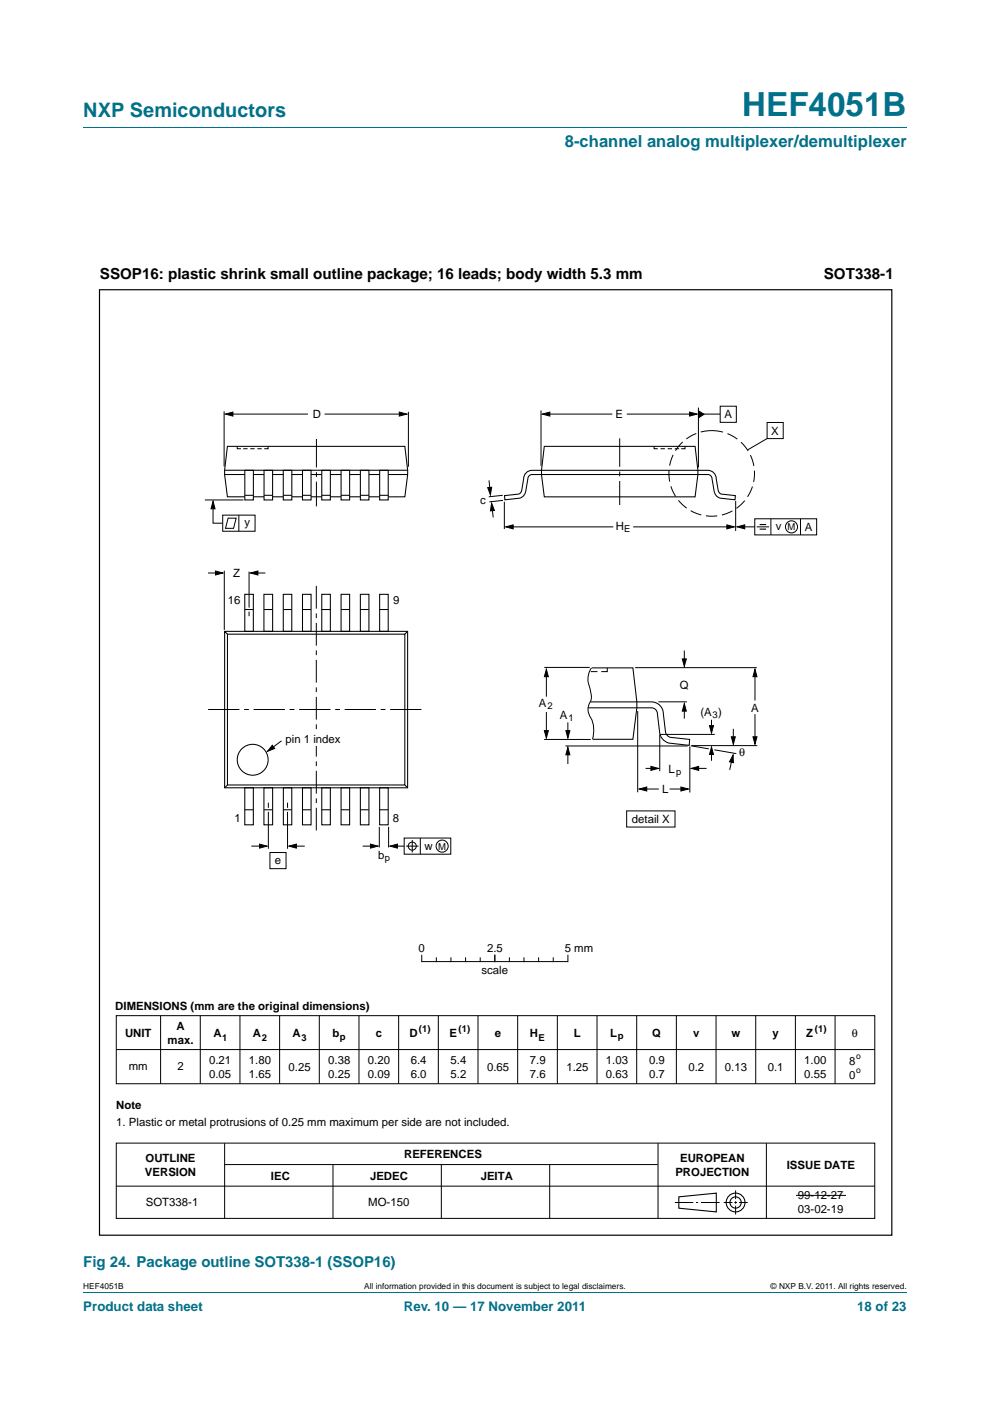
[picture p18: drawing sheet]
<svg xmlns="http://www.w3.org/2000/svg" width="210mm" height="297mm" viewBox="0 0 210 297" stroke-linecap="round" stroke-linejoin="round" font-family="sans-serif">
<defs><g id="words">
<text font-size="7" fill="#00718a" x="157.4" y="24.6">HEF4051B</text>
<text font-size="4.2" fill="#00718a" x="17.7" y="24.9">NXP Semiconductors</text>
<text font-size="3.5" fill="#00718a" x="119.8" y="31.1">8-channel analog multiplexer/demultiplexer</text>
<g font-size="3.2">
<text x="21.2" y="59.1">SSOP16: plastic shrink small outline package; 16 leads; body width 5.3 mm</text>
<text x="174.7" y="59.1">SOT338-1</text>
</g>
<text font-size="3.2" fill="#00718a" x="17.7" y="268.6">Fig 24. Package outline SOT338-1 (SSOP16)</text>
<g font-size="2.8" fill="#00718a">
<text x="17.7" y="277.9">Product data sheet</text>
<text x="85.7" y="277.9">Rev. 10 — 17 November 2011</text>
<text x="181.8" y="277.9">18 of 23</text>
</g>
<g font-size="2.4">
<text x="66.3" y="88.7">D</text>
<text x="130.6" y="88.7">E</text>
<text x="153.7" y="88.7">A</text>
<text x="163.6" y="92.2">X</text>
<text x="101.8" y="106.8">c</text>
<text x="51.8" y="111.5">y</text>
<text x="130.6" y="112.3">H</text>
<text x="164.6" y="112.4">v</text>
<text x="170.7" y="112.6">A</text>
<text x="49.5" y="122.3">Z</text>
<text x="48.3" y="128.2">16</text>
<text x="83.4" y="128.1">9</text>
<text x="114.3" y="149.9">A</text>
<text x="144.2" y="146.2">Q</text>
<text x="118.8" y="152.5">A</text>
<text x="148.6" y="151.9">(A )</text>
<text x="159.3" y="151">A</text>
<text x="60.6" y="157.4">pin 1 index</text>
<text x="156.8" y="160.4">θ</text>
<text x="141.8" y="163.9">L</text>
<text x="140.4" y="168.2">L</text>
<text x="49.7" y="174.3">1</text>
<text x="83.3" y="174.2">8</text>
<text x="134" y="174.5">detail X</text>
<text x="58.3" y="183.2">e</text>
<text x="80.2" y="182">b</text>
<text x="90" y="180.1">w</text>
<text x="88.7" y="201.8">0</text>
<text x="103.3" y="201.8">2.5</text>
<text x="119.8" y="201.8">5 mm</text>
<text x="102.1" y="206.6">scale</text>
<text x="24.5" y="214.2">DIMENSIONS (mm are the original dimensions)</text>
<text x="26.5" y="219.9">UNIT</text>
<text x="35.6" y="221.3">max.</text>
<text x="37.4" y="218.4">A</text>
<text x="45.3" y="219.9">A</text>
<text x="53.7" y="219.9">A</text>
<text x="62.1" y="219.9">A</text>
<text x="70.5" y="219.9">b</text>
<text x="79.7" y="219.9">c</text>
<text x="86.8" y="219.9">D</text>
<text x="95.3" y="219.9">E</text>
<text x="104.9" y="219.9">e</text>
<text x="112.3" y="219.9">H</text>
<text x="121.7" y="219.9">L</text>
<text x="129.4" y="219.9">L</text>
<text x="138.3" y="219.9">Q</text>
<text x="147" y="219.9">v</text>
<text x="155.2" y="219.9">w</text>
<text x="163.8" y="219.9">y</text>
<text x="171" y="219.9">Z</text>
<text x="180.7" y="219.9">θ</text>
<text x="27.3" y="226.8">mm</text>
<text x="37.6" y="227">2</text>
<text x="44.4" y="225.5">0.21</text>
<text x="52.8" y="225.5">1.80</text>
<text x="61.2" y="227.1">0.25</text>
<text x="69.6" y="225.5">0.38</text>
<text x="78" y="225.5">0.20</text>
<text x="87.1" y="225.5">6.4</text>
<text x="95.6" y="225.5">5.4</text>
<text x="103.3" y="227.1">0.65</text>
<text x="112.4" y="225.5">7.9</text>
<text x="120.1" y="227.1">1.25</text>
<text x="128.5" y="225.5">1.03</text>
<text x="137.7" y="225.5">0.9</text>
<text x="146" y="227">0.2</text>
<text x="153.8" y="227">0.13</text>
<text x="162.8" y="227">0.1</text>
<text x="170.6" y="225.5">1.00</text>
<text x="180.1" y="225.7">8</text>
<text x="44.4" y="228.5">0.05</text>
<text x="52.8" y="228.5">1.65</text>
<text x="69.6" y="228.5">0.25</text>
<text x="78" y="228.5">0.09</text>
<text x="87.1" y="228.5">6.0</text>
<text x="95.6" y="228.5">5.2</text>
<text x="112.4" y="228.5">7.6</text>
<text x="128.5" y="228.5">0.63</text>
<text x="137.7" y="228.5">0.7</text>
<text x="170.6" y="228.5">0.55</text>
<text x="180.1" y="228.7">0</text>
<text x="24.7" y="235">Note</text>
<text x="24.7" y="238.7">1. Plastic or metal protrusions of 0.25 mm maximum per side are not included.</text>
<text x="85.7" y="245.6">REFERENCES</text>
<text x="30.7" y="249.3">VERSION</text>
<text x="30.9" y="246.3">OUTLINE</text>
<text x="57.5" y="250.2">IEC</text>
<text x="78.5" y="250.2">JEDEC</text>
<text x="102" y="250.2">JEITA</text>
<text x="143.3" y="249.3">PROJECTION</text>
<text x="144.3" y="246.3">EUROPEAN</text>
<text x="166.9" y="247.8">ISSUE DATE</text>
<text x="30.9" y="255.8">SOT338-1</text>
<text x="78.1" y="255.8">MO-150</text>
<text x="169.2" y="254.3">99-12-27</text>
<text x="169.2" y="257.2">03-02-19</text>
</g>
<g font-size="2">
<text x="132.4" y="112.8">E</text>
<text x="167.1" y="112.4">M</text>
<text x="116.1" y="150.3">2</text>
<text x="120.6" y="153">1</text>
<text x="151.1" y="152.3">3</text>
<text x="143.4" y="164.4">p</text>
<text x="81.7" y="182.5">p</text>
<text x="93" y="180.1">M</text>
<text x="47.1" y="220.6">1</text>
<text x="55.5" y="220.6">2</text>
<text x="63.9" y="220.6">3</text>
<text x="72.1" y="220.4">p</text>
<text x="88.9" y="218.9">(1)</text>
<text x="97.3" y="218.9">(1)</text>
<text x="114.2" y="220.6">E</text>
<text x="131.1" y="220.3">p</text>
<text x="172.9" y="218.9">(1)</text>
</g>
<g font-size="1.8">
<text x="181.6" y="224.5">o</text>
<text x="181.6" y="227.5">o</text>
<text x="17.7" y="273.3">HEF4051B</text>
<text x="77.2" y="273.3">All information provided in this document is subject to legal disclaimers.</text>
<text x="163.5" y="273.3">© NXP B.V. 2011. All rights reserved.</text>
</g>
</g></defs>
<path d="M17.7 27h174.6M17.7 273.9h174.6" fill="none" stroke="#00718a" stroke-width=".21"/>
<g fill="none" stroke="#000" stroke-width=".21">
<path d="M47.5 87.2v11.7M48.8 87.8h16.5M50.3 94.6v.5h.8M51.6 95.1h.9M53.1 95.1h.9M54.6 95.1h.9M56.9 94.6v.5h-.9M68.8 87.8h16.6M86.6 87.3v11.7M114.8 87v11.8M115.7 87.8h14.2M132.9 87.8h14.1"/>
<path d="M138.7 94.6v.5h.8M140.1 95.1h.9M141.6 95.1h.9M143.1 95.1h.9M145.3 94.6v.5h-.8M148.1 86.4v12.7M148.7 87.8h4M152.8 86.1h3.4v3.4h-3.4zM162.7 89.6h3.4v3.4h-3.4zM162.7 93l-4.1 2.4M43.4 106h8.2M45.2 106.9v4h2"/>
<path d="M47.2 109.2h6.9v3.4h-6.9zM48.4 109.9h1.7l-.6 2.1h-1.7zM50.7 109.2v3.4M103.7 101.8l.3 2.6M104.3 107.2l.3 2.5M106.6 105l-2.9 .3M106.7 106.1l-2.9 .3M107 106.4v5.8M108.1 111.7h22M134.3 111.7h20.4M156 106.2v6.4M157.2 111.7h2.9"/>
<path d="M160.1 110h13.1v3.4h-13.1zM160.5 111.7h2.6M163.5 110v3.4M169.8 110v3.4M44.1 121.5h2.6M47.6 121v12.6M52.8 121.2v7.6M52.8 129.7v.9M53.7 121.5h2.6M145.1 137.9v2.3M115.4 156.8h9.9M115.4 141.5h9.7"/>
<path d="M115.9 142.4v5.3M115.9 151v4.7M119.9 158.2h26M120.4 153.2v2.8M120.4 159.4v2.6M125.3 142.4h1.4M125.5 141.6a4.5 4.5 0 0 0-.3 4.6l.1 .7a3 3 0 0 1-.4 2.5 3.6 3.6 0 0 0 .7 3.3l.3 2-.2 2M128.8 141.6v.8h-1.3M134.7 141.6h25.8M135.3 150.8v17.2M139.7 148.8h6M139.9 155.7v7.8"/>
<path d="M140 155.7h11.6M145.1 149.8v2.6M146.3 158.3v9.7M146.5 158.1l3.9 .7M146.7 158.1h13.9M150.9 152.6v1.9M150.9 159.4v1.9M151.5 159l4.7 .8M155.5 154.5v2.6M160.1 142.7v5.8M160.1 151.4v5.5M53.3 179.4h2.6"/>
<path d="M56.9 170.2v1.1M56.9 172.1v7.9M61 170.2v1.1M61 172.1v7.9M62.1 179.4h2.5M76.9 179.4h2.6M80.5 175.3v4.4M82.4 175.3v4.4M83.6 179.4h2.1M85.7 177.7h9.9v3.4h-9.9zM86.1 179.4h2.7M87.4 178.1v2.6"/>
<path d="M89.1 177.7v3.4M132.9 171.9h10.3v3.4h-10.3zM136.4 167.3h3.3M136.9 162.9h1.8M142 167.3h3.2M147.5 162.9h2.4M155.3 160.7l-.5 2.5M57.3 180.8h3.4v3.4h-3.4zM24.7 215.3h160.8v14.5h-160.8zM34.1 215.3v14.5M42.5 215.3v14.5M50.9 215.3v14.5"/>
<path d="M59.3 215.3v14.5M67.7 215.3v14.5M76.1 215.3v14.5M84.6 215.3v14.5M93 215.3v14.5M101.4 215.3v14.5M109.8 215.3v14.5M118.2 215.3v14.5M126.6 215.3v14.5M135 215.3v14.5M143.5 215.3v14.5M151.9 215.3v14.5"/>
<path d="M160.3 215.3v14.5M168.7 215.3v14.5M177.1 215.3v14.5M24.7 222.5h160.8M24.7 251.5h160.8M24.7 242.4h160.8v15.9h-160.8zM47.6 242.4v15.9M47.7 246.9h91.8M70.6 246.9v11.4M93.6 246.9v11.4M116.6 246.9v11.4M139.6 242.4v15.9"/>
<path d="M143.1 255h3.9M147.6 255h.5M148.7 255h3.9M153.5 255h1.9M155.7 255h.6M156 252.4v1.8M156 254.7v.5M156 255.7v1.8M156.7 255h1.9M162.6 242.4v15.9M168.8 253.4h10.6"/>
<circle cx="167.9" cy="111.7" r="1.28"/>
<circle cx="87.4" cy="179.4" r=".86"/>
<circle cx="93.8" cy="179.4" r="1.28"/>
</g>
<g fill="none" stroke="#000" stroke-width=".23">
<path d="M144 253.8l7.9-.8v3.9l-7.9-.7z"/>
<circle cx="156" cy="255" r="1.99"/>
<circle cx="156" cy="255" r="1.2"/>
</g>
<g fill="#000" stroke="#000" stroke-width=".21">
<path d="M47.8 87.8l1.6-.4v.8zM84.7 87.4l1.6 .4-1.6 .4zM115 87.8l1.6-.4v.8zM146.3 87.4l1.6 .4-1.6 .4zM148.1 87.1l1.2 .7-1.2 .8zM45.2 106.3l.4 1.6h-.8zM103.4 103.4l.9-.1-.3 1.6zM104.3 106.7l.6 1.5-.9 .1zM107.3 111.7l1.5-.4v.8zM154.2 111.3l1.6 .4-1.6 .4zM156.4 111.7l1.6-.4v.8zM45.7 121.1l1.6 .4-1.6 .4z"/>
<path d="M53.1 121.5l1.6-.4v.8zM144.7 139.7h.9l-.5 1.6zM115.9 141.9l.4 1.6h-.8zM115.5 154.9h.8l-.4 1.6zM120 154.9h.9l-.5 1.6zM145.1 149.2l.5 1.6h-.9zM150.9 158.4l.4 1.6h-.8zM150.5 153.9h.8l-.4 1.5zM155.1 156.2h.9l-.5 1.6zM160.1 141.9l.5 1.6h-.9zM159.7 156.2h.9l-.5 1.6zM55 179l1.6 .4-1.6 .4z"/>
<path d="M61.3 179.4l1.6-.4v.8zM78.6 179l1.6 .4-1.6 .4zM82.7 179.4l1.6-.4v.8zM120.4 158.4l.5 1.6h-.9zM135.6 167.3l1.6-.4v.8zM138.1 162.5l1.5 .4-1.5 .4zM144.4 166.9l1.6 .4-1.6 .4zM146.6 162.9l1.6-.4v.8zM155.5 160.1l.1 1.6-.9-.2z"/>
</g>
<path d="M161.1 111.2h1.4M161.1 112.2h1.4" fill="none" stroke="#000" stroke-width=".24"/>
<circle cx="151" cy="100.4" r="9.1" fill="none" stroke="#000" stroke-width=".21" stroke-dasharray="2.4 1" stroke-linecap="butt"/>
<path d="M67.1 124.2v51.9" fill="none" stroke="#000" stroke-width=".21" stroke-dasharray="4.8 1 1 1" stroke-linecap="butt"/>
<path d="M44.1 150.4h45.7" fill="none" stroke="#000" stroke-width=".21" stroke-dasharray="6.6 1 1 1" stroke-linecap="butt"/>
<g fill="none" stroke="#000" stroke-width=".22">
<path d="M47.6 99.7h38.9M51.9 99.7h1.8v6.3h-1.8zM56 99.7h1.8v6.3h-1.8zM60.1 99.7h1.8v6.3h-1.8zM64.2 99.7h1.8v6.3h-1.8zM68.3 99.7h1.8v6.3h-1.8zM72.3 99.7h1.9v6.3h-1.9zM76.4 99.7h1.9v6.3h-1.9zM80.5 99.7h1.8v6.3h-1.8zM114.8 99.7h33.2M115.4 94.6h32l.6 5.1-.6 5.6h-32l-.6-4.7zM47.7 100.6h4.2"/>
<path d="M51.9 105h1.8M51.9 105.3h-3.7l-.6-4.7 .6-6h37.7l.6 5.1-.6 5.6h-3.6M53.7 100.6h2.3M53.7 105.3h2.3M56 105h1.8M57.8 100.6h2.3M57.8 105.3h2.3M60.1 105h1.8M61.9 100.6h2.3M61.9 105.3h2.3M64.2 105h1.8M66 100.6h2.3"/>
<path d="M66 105.3h2.3M68.3 105h1.8M70.1 100.6h2.2M70.1 105.3h2.2M72.3 105h1.9M74.2 100.6h2.2M74.2 105.3h2.2M76.4 105h1.9M78.3 100.6h2.2M78.3 105.3h2.2M80.5 105h1.8M82.4 100.6h4.1"/>
<path d="M114.8 100.6h33.2M47.6 133.9h38.9v33.1h-38.9v-33.1l.6 .6zM48.2 134.5h37.7v31.9h-37.7zM51.9 126h1.8v7.9h-1.8zM51.9 129.2h1.8M56 126h1.8v7.9h-1.8zM56 129.2h1.8M60.1 126h1.8v7.9h-1.8zM60.1 129.2h1.8M64.2 126h1.8v7.9h-1.8zM64.2 129.2h1.7M68.3 126h1.8v7.9h-1.8z"/>
<path d="M68.3 129.2h1.7M72.3 126h1.9v7.9h-1.9zM72.3 129.2h1.8M76.4 126h1.8v7.9h-1.8zM76.4 129.2h1.8M80.5 126h1.8v7.9h-1.8zM80.5 129.2h1.8M86.5 133.9l-.6 .6M124.8 150.1h10.3M125.3 148.8h9.8M125.5 141.6h8.7l.9 7.2v1.3l-.9 6.6h-8.5M48.2 166.4l-.6 .6"/>
<path d="M51.9 167h1.8v7.9h-1.8zM51.9 171.7h1.8M56 167h1.8v7.9h-1.8zM56 171.7h1.8M60.1 167h1.8v7.9h-1.8zM60.1 171.7h1.8M64.2 167h1.8v7.9h-1.8zM64.2 171.7h1.7M68.3 167h1.8v7.9h-1.8zM68.3 171.7h1.7M72.3 167h1.9v7.9h-1.9zM72.3 171.7h1.8"/>
<path d="M76.4 167h1.8v7.9h-1.8zM76.4 171.7h1.8M80.5 167h1.8v7.9h-1.8zM80.5 171.7h1.8M85.9 166.4l.6 .6"/>
<circle cx="53.6" cy="161.1" r="3.3"/>
</g>
<path d="M67.1 93.1v14.3M131.4 92.9v14.2" fill="none" stroke="#000" stroke-width=".21" stroke-dasharray="6 1 1 1" stroke-linecap="butt"/>
<path d="M66.4 155h1.2v3.2h-1.2z" fill="#fff"/>
<g fill="none" stroke="#000" stroke-width=".21">
<path d="M59.7 157.1l-2.3 1.7M89.5 202.5v1.4M89.5 203.9h30.9M92.5 203.1v.8M95.6 203.1v.8M98.7 203.1v.8M101.9 203.1v.8M104.9 202.5v1.4M105 202.5v1.4M108 203.1v.8M111.1 203.1v.8M114.2 203.1v.8"/>
<path d="M117.3 203.1v.8M120.5 202.5v1.4"/>
</g>
<path d="M57.8 158l.5 .7-1.6 .6z" fill="#000" stroke="#000" stroke-width=".21"/>
<path d="M21.1 61.4h168.1v200.5h-168.1z" fill="none" stroke="#000" stroke-width=".25"/>
<path d="M115 99.7h-2.1a1.79 1.79 0 0 0-1.8 1.8l-.4 2.4a.96 .96 0 0 1-.8 .9l-2.9 .3 .1 .9 3.1-.4a1.81 1.81 0 0 0 1.4-1.7l.4-2.4a.89 .89 0 0 1 .9-.9h2.1M148 99.7h2.1a1.79 1.79 0 0 1 1.8 1.8l.4 2.4a.96 .96 0 0 0 .7 .9l3 .3-.1 .9-3.1-.4a1.81 1.81 0 0 1-1.4-1.7l-.4-2.4a.89 .89 0 0 0-.9-.9h-2.1M135.1 148.8h3.1a2.52 2.52 0 0 1 2.5 2.5l.4 3.9a1.44 1.44 0 0 0 1.1 1.1l4.1 .5-.1 1.2-4.4-.5a2.66 2.66 0 0 1-1.9-2.4l-.5-3.8a1.26 1.26 0 0 0-1.2-1.2h-3.1" fill="none" stroke="#000" stroke-width=".22"/>
<use href="#words"/>
</svg>
